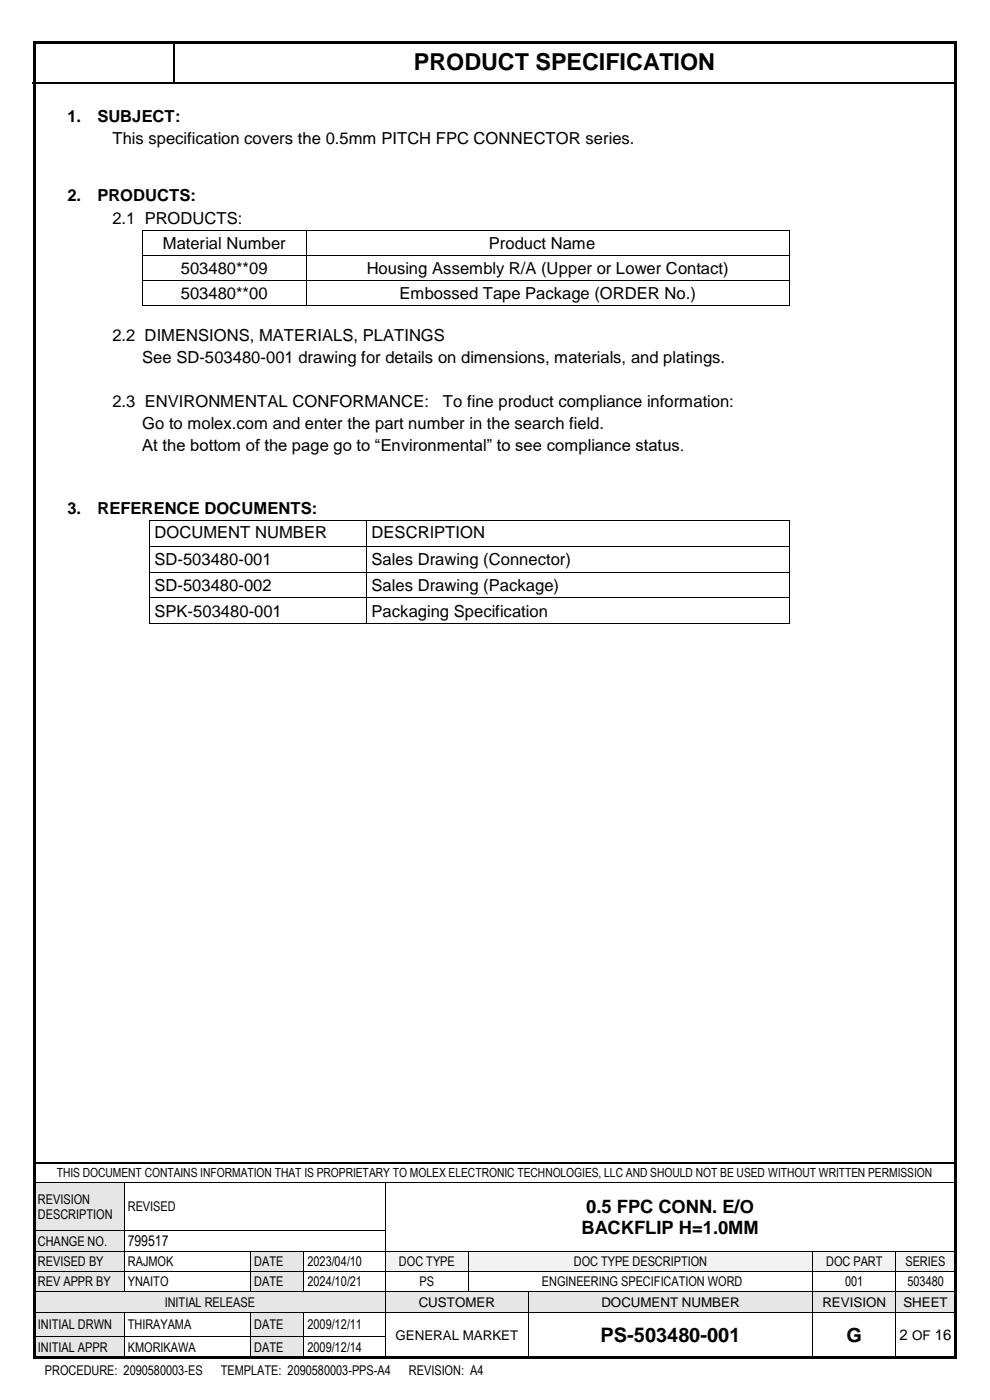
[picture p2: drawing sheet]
<svg xmlns="http://www.w3.org/2000/svg" width="210mm" height="297mm" viewBox="0 0 210 297" stroke-linecap="round" stroke-linejoin="round" font-family="sans-serif">
<defs><g id="words">
<text font-size="5" x="87.8" y="14.9">PRODUCT SPECIFICATION</text>
<g font-size="4.2">
<text x="127.4" y="284.7">PS-503480-001</text>
<text x="179.6" y="284.7">G</text>
</g>
<g font-size="3.9">
<text x="124.4" y="257.3">0.5 FPC CONN. E/O</text>
<text x="123.3" y="261.7">BACKFLIP H=1.0MM</text>
</g>
<g font-size="3.5">
<text x="14.3" y="25.9">1.</text>
<text x="20.7" y="25.9">SUBJECT:</text>
<text x="23.8" y="30.6">This specification covers the 0.5mm PITCH FPC CONNECTOR series.</text>
<text x="14.3" y="42.7">2.</text>
<text x="20.7" y="42.7">PRODUCTS:</text>
<text x="23.8" y="47.4">2.1 PRODUCTS:</text>
<text x="34.6" y="52.8">Material Number</text>
<text x="103.7" y="52.8">Product Name</text>
<text x="38.4" y="58.1">503480**09</text>
<text x="77.8" y="58.1">Housing Assembly R/A (Upper or Lower Contact)</text>
<text x="38.4" y="63.5">503480**00</text>
<text x="84.8" y="63.5">Embossed Tape Package (ORDER No.)</text>
<text x="23.8" y="72.3">2.2 DIMENSIONS, MATERIALS, PLATINGS</text>
<text x="30.2" y="77">See SD-503480-001 drawing for details on dimensions, materials, and platings.</text>
<text x="23.8" y="86.3">2.3 ENVIRONMENTAL CONFORMANCE:</text>
<text x="94" y="86.3">To fine product compliance information:</text>
<text x="30.2" y="91">Go to molex.com and enter the part number in the search field.</text>
<text x="30.2" y="95.6">At the bottom of the page go to “Environmental” to see compliance status.</text>
<text x="14.3" y="109">3.</text>
<text x="20.7" y="109">REFERENCE DOCUMENTS:</text>
<text x="32.8" y="114.1">DOCUMENT NUMBER</text>
<text x="32.8" y="119.9">SD-503480-001</text>
<text x="78.8" y="114.1">DESCRIPTION</text>
<text x="78.8" y="119.9">Sales Drawing (Connector)</text>
<text x="32.8" y="125.4">SD-503480-002</text>
<text x="78.8" y="125.4">Sales Drawing (Package)</text>
<text x="32.8" y="130.8">SPK-503480-001</text>
<text x="78.8" y="130.8">Packaging Specification</text>
</g>
<g font-size="3.2">
<text x="27.1" y="264.4">799517</text>
<text x="190.8" y="284.4">2 OF 16</text>
</g>
<g font-size="2.8">
<text x="8" y="255.3">REVISION</text>
<text x="27.1" y="257">REVISED</text>
<text x="8" y="258.6">DESCRIPTION</text>
<text x="8" y="264.2">CHANGE NO.</text>
<text x="8" y="268.6">REVISED BY</text>
<text x="27.1" y="268.6">RAJMOK</text>
<text x="53.9" y="268.6">DATE</text>
<text x="65.2" y="268.6">2023/04/10</text>
<text x="84.6" y="268.6">DOC TYPE</text>
<text x="121.7" y="268.6">DOC TYPE DESCRIPTION</text>
<text x="175.3" y="268.6">DOC PART</text>
<text x="192.1" y="268.6">SERIES</text>
<text x="8" y="272.9">REV APPR BY</text>
<text x="27.1" y="272.9">YNAITO</text>
<text x="53.9" y="272.9">DATE</text>
<text x="65.2" y="272.9">2024/10/21</text>
<text x="89" y="272.9">PS</text>
<text x="114.9" y="272.9">ENGINEERING SPECIFICATION WORD</text>
<text x="179.3" y="272.9">001</text>
<text x="192.5" y="272.9">503480</text>
<text x="8" y="281.9">INITIAL DRWN</text>
<text x="27.1" y="281.9">THIRAYAMA</text>
<text x="34.9" y="277.2">INITIAL RELEASE</text>
<text x="53.9" y="281.9">DATE</text>
<text x="65.2" y="281.9">2009/12/11</text>
<text x="88.8" y="277.2">CUSTOMER</text>
<text x="127.6" y="277.2">DOCUMENT NUMBER</text>
<text x="174.4" y="277.2">REVISION</text>
<text x="191.6" y="277.2">SHEET</text>
<text x="8" y="286.7">INITIAL APPR</text>
<text x="27.1" y="286.7">KMORIKAWA</text>
<text x="53.9" y="286.7">DATE</text>
<text x="65.2" y="286.7">2009/12/14</text>
<text x="83.9" y="284.2">GENERAL MARKET</text>
<text x="9.5" y="291.8">PROCEDURE: 2090580003-ES</text>
<text x="46.8" y="291.8">TEMPLATE: 2090580003-PPS-A4</text>
<text x="86.8" y="291.8">REVISION: A4</text>
</g>
<text font-size="2.7" x="12" y="249.8">THIS DOCUMENT CONTAINS INFORMATION THAT IS PROPRIETARY TO MOLEX ELECTRONIC TECHNOLOGIES, LLC AND SHOULD NOT BE USED WITHOUT WRITTEN PERMISSION</text>
</g></defs>
<g fill="#000">
<path d="M36.7 8.9h.3v.2h-.3z" fill-rule="evenodd"/>
<path d="M36.7 17.4h.3v.3h-.3z" fill-rule="evenodd"/>
</g>
<path d="M6.9 17.6h29.8M36.9 9.1v8.3M37 17.6h165.8M7.3 246.7h195.3" fill="none" stroke="#000" stroke-width=".34"/>
<g fill="#e6e6e6">
<path d="M7.3 251h19v10h-19z" fill-rule="evenodd"/>
<path d="M8 252.8h17.6v3.2h-17.6z" fill-rule="evenodd"/>
<path d="M8 256h17.6v3.2h-17.6z" fill-rule="evenodd"/>
</g>
<path d="M7.3 250.9h19M26.4 251v10M26.5 250.9h55.2M81.8 251v10M81.9 250.9h120.7" fill="none" stroke="#000" stroke-width=".21"/>
<g fill="#000">
<path d="M26.3 250.9h.2v.1h-.2z" fill-rule="evenodd"/>
<path d="M81.7 250.9h.2v.1h-.2z" fill-rule="evenodd"/>
</g>
<g fill="#e6e6e6">
<path d="M7.3 261.2h19v4.1h-19z" fill-rule="evenodd"/>
<path d="M8 261.7h17.6v3.2h-17.6z" fill-rule="evenodd"/>
</g>
<path d="M7.3 261.1h19M26.4 261.2v4.1M26.5 261.1h55.2M81.8 261.2v4.1" fill="none" stroke="#000" stroke-width=".21"/>
<g fill="#000">
<path d="M26.3 261h.2v.2h-.2z" fill-rule="evenodd"/>
<path d="M81.7 261h.2v.2h-.2z" fill-rule="evenodd"/>
</g>
<g fill="#e6e6e6">
<path d="M7.3 265.5h19v4.2h-19z" fill-rule="evenodd"/>
<path d="M8 266h17.6v3.2h-17.6z" fill-rule="evenodd"/>
</g>
<g fill="#fff">
<path d="M26.5 265.5h26.6v4.2h-26.6z" fill-rule="evenodd"/>
<path d="M27.1 266h25.3v3.2h-25.3z" fill-rule="evenodd"/>
</g>
<g fill="#e6e6e6">
<path d="M53.3 265.5h11.1v4.2h-11.1z" fill-rule="evenodd"/>
<path d="M53.9 266h9.8v3.2h-9.8z" fill-rule="evenodd"/>
</g>
<g fill="#f2f2f2">
<path d="M81.8 265.5h17.5v4.2h-17.5z" fill-rule="evenodd"/>
<path d="M82.5 266h16.2v3.2h-16.2z" fill-rule="evenodd"/>
<path d="M99.5 265.5h72.8v4.2h-72.8z" fill-rule="evenodd"/>
<path d="M100.1 266h71.6v3.2h-71.6z" fill-rule="evenodd"/>
<path d="M172.5 265.5h17.5v4.2h-17.5z" fill-rule="evenodd"/>
<path d="M173.2 266h16.1v3.2h-16.1z" fill-rule="evenodd"/>
<path d="M190.2 265.5h12.4v4.2h-12.4z" fill-rule="evenodd"/>
<path d="M190.8 266h11v3.2h-11z" fill-rule="evenodd"/>
</g>
<g fill="none" stroke="#000" stroke-width=".21">
<path d="M7.3 265.4h19M26.4 265.5v4.2M26.5 265.4h26.6M53.2 265.5v4.2M53.3 265.4h11.1M64.5 265.5v4.2M64.6 265.4h17.1M81.8 265.5v4.2M81.9 265.4h17.4M99.4 265.5v4.2M99.5 265.4h72.9M172.5 265.5v4.2"/>
<path d="M172.5 265.4h17.5M190.1 265.5v4.2M190.2 265.4h12.5"/>
</g>
<g fill="#000">
<path d="M26.3 265.3h.2v.2h-.2z" fill-rule="evenodd"/>
<path d="M53.1 265.3h.2v.2h-.2z" fill-rule="evenodd"/>
<path d="M64.4 265.3h.2v.2h-.2z" fill-rule="evenodd"/>
<path d="M81.7 265.3h.2v.2h-.2z" fill-rule="evenodd"/>
<path d="M99.3 265.3h.2v.2h-.2z" fill-rule="evenodd"/>
<path d="M172.4 265.3h.1v.2h-.1z" fill-rule="evenodd"/>
<path d="M190 265.3h.2v.2h-.2z" fill-rule="evenodd"/>
</g>
<g fill="#e6e6e6">
<path d="M7.3 269.8h19v4.2h-19z" fill-rule="evenodd"/>
<path d="M8 270.3h17.6v3.2h-17.6z" fill-rule="evenodd"/>
</g>
<g fill="#fff">
<path d="M26.5 269.8h26.6v4.2h-26.6z" fill-rule="evenodd"/>
<path d="M27.1 270.3h25.3v3.2h-25.3z" fill-rule="evenodd"/>
</g>
<g fill="#e6e6e6">
<path d="M53.3 269.8h11.1v4.2h-11.1z" fill-rule="evenodd"/>
<path d="M53.9 270.3h9.8v3.2h-9.8z" fill-rule="evenodd"/>
</g>
<g fill="#fff">
<path d="M64.6 269.8h17.1v4.2h-17.1z" fill-rule="evenodd"/>
<path d="M65.2 270.3h15.8v3.2h-15.8z" fill-rule="evenodd"/>
</g>
<g fill="none" stroke="#000" stroke-width=".21">
<path d="M7.3 269.7h19M26.4 269.8v4.2M26.5 269.7h26.6M53.2 269.8v4.2M53.3 269.7h11.1M64.5 269.8v4.2M64.6 269.7h17.1M81.8 269.8v4.2M81.9 269.7h17.4M99.4 269.8v4.2M99.5 269.7h72.9M172.5 269.8v4.2"/>
<path d="M172.5 269.7h17.5M190.1 269.8v4.2M190.2 269.7h12.5"/>
</g>
<g fill="#000">
<path d="M26.3 269.7h.2v.1h-.2z" fill-rule="evenodd"/>
<path d="M53.1 269.7h.2v.1h-.2z" fill-rule="evenodd"/>
<path d="M64.4 269.7h.2v.1h-.2z" fill-rule="evenodd"/>
<path d="M81.7 269.7h.2v.1h-.2z" fill-rule="evenodd"/>
<path d="M99.3 269.7h.2v.1h-.2z" fill-rule="evenodd"/>
<path d="M172.4 269.7h.1v.1h-.1z" fill-rule="evenodd"/>
<path d="M190 269.7h.2v.1h-.2z" fill-rule="evenodd"/>
</g>
<g fill="#e6e6e6">
<path d="M7.3 274.1h74.4v4.2h-74.4z" fill-rule="evenodd"/>
<path d="M8 274.6h73v3.2h-73z" fill-rule="evenodd"/>
<path d="M81.8 274.1h30.2v4.2h-30.2z" fill-rule="evenodd"/>
<path d="M82.5 274.6h28.9v3.3h-28.9z" fill-rule="evenodd"/>
<path d="M112.2 274.1h60.1v4.2h-60.1z" fill-rule="evenodd"/>
<path d="M112.8 274.6h58.9v3.3h-58.9z" fill-rule="evenodd"/>
<path d="M172.5 274.1h17.5v4.2h-17.5z" fill-rule="evenodd"/>
<path d="M173.2 274.6h16.1v3.3h-16.1z" fill-rule="evenodd"/>
<path d="M190.2 274.1h12.4v4.2h-12.4z" fill-rule="evenodd"/>
<path d="M190.8 274.6h11v3.3h-11z" fill-rule="evenodd"/>
</g>
<g fill="none" stroke="#000" stroke-width=".21">
<path d="M7.3 274.1h19M26.5 274.1h26.6M53.3 274.1h11.1M64.6 274.1h17.1M81.8 274.1v4.2M81.9 274.1h17.4M99.5 274.1h12.5M112.1 274.1v4.2M112.2 274.1h60.2M172.5 274.1v4.2M172.5 274.1h17.5M190.1 274.1v4.2"/>
<path d="M190.2 274.1h12.5"/>
</g>
<g fill="#000">
<path d="M26.3 274h.2v.1h-.2z" fill-rule="evenodd"/>
<path d="M53.1 274h.2v.1h-.2z" fill-rule="evenodd"/>
<path d="M64.4 274h.2v.1h-.2z" fill-rule="evenodd"/>
<path d="M81.7 274h.2v.1h-.2z" fill-rule="evenodd"/>
<path d="M99.3 274h.2v.1h-.2z" fill-rule="evenodd"/>
<path d="M112 274h.2v.1h-.2z" fill-rule="evenodd"/>
<path d="M172.4 274h.1v.1h-.1z" fill-rule="evenodd"/>
<path d="M190 274h.2v.1h-.2z" fill-rule="evenodd"/>
</g>
<g fill="#e6e6e6">
<path d="M7.3 278.5h19v4.9h-19z" fill-rule="evenodd"/>
<path d="M8 279.3h17.6v3.2h-17.6z" fill-rule="evenodd"/>
<path d="M53.3 278.5h11.1v4.9h-11.1z" fill-rule="evenodd"/>
<path d="M53.9 279.3h9.8v3.2h-9.8z" fill-rule="evenodd"/>
</g>
<g fill="#fff">
<path d="M112.2 278.5h60.1v9.5h-60.1z" fill-rule="evenodd"/>
<path d="M112.8 280.8h58.9v4.9h-58.9z" fill-rule="evenodd"/>
<path d="M172.5 278.5h17.5v9.5h-17.5z" fill-rule="evenodd"/>
<path d="M173.2 280.8h16.1v4.9h-16.1z" fill-rule="evenodd"/>
<path d="M190.2 278.5h12.4v9.5h-12.4z" fill-rule="evenodd"/>
<path d="M190.8 281.4h11v3.6h-11z" fill-rule="evenodd"/>
</g>
<g fill="none" stroke="#000" stroke-width=".21">
<path d="M7.3 278.4h19M26.4 278.5v4.9M26.5 278.4h26.6M53.2 278.5v4.9M53.3 278.4h11.1M64.5 278.5v4.9M64.6 278.4h17.1M81.8 278.5v4.9M81.9 278.4h30.1M112.1 278.5v4.9M112.2 278.4h60.2M172.5 278.5v4.9"/>
<path d="M172.5 278.4h17.5M190.1 278.5v4.9M190.2 278.4h12.5"/>
</g>
<g fill="#000">
<path d="M26.3 278.3h.2v.2h-.2z" fill-rule="evenodd"/>
<path d="M53.1 278.3h.2v.2h-.2z" fill-rule="evenodd"/>
<path d="M64.4 278.3h.2v.2h-.2z" fill-rule="evenodd"/>
<path d="M81.7 278.3h.2v.2h-.2z" fill-rule="evenodd"/>
<path d="M112 278.3h.2v.2h-.2z" fill-rule="evenodd"/>
<path d="M172.4 278.3h.1v.2h-.1z" fill-rule="evenodd"/>
<path d="M190 278.3h.2v.2h-.2z" fill-rule="evenodd"/>
</g>
<g fill="#e6e6e6">
<path d="M7.3 283.5h19v4.5h-19z" fill-rule="evenodd"/>
<path d="M8 284.1h17.6v3.3h-17.6z" fill-rule="evenodd"/>
<path d="M53.3 283.5h11.1v4.5h-11.1z" fill-rule="evenodd"/>
<path d="M53.9 284.1h9.8v3.3h-9.8z" fill-rule="evenodd"/>
</g>
<g fill="none" stroke="#000" stroke-width=".21">
<path d="M30.2 49.2v4.9M30.2 54.5v4.9M30.2 59.9v4.9M30.3 48.9h34.6M30.3 54.2h34.6M30.3 59.5h34.6M65 49.2v4.9M65 54.5v4.9M65 59.9v4.9M65.1 48.9h102.4M65.1 54.2h102.4M65.1 59.5h102.4"/>
<path d="M167.5 49.2v4.9M167.5 54.5v4.9M167.5 59.9v4.9M30.3 64.9h34.6M65.1 64.9h102.4M31.8 110.8v5M31.8 116.3v5M31.8 110.5h45.9M31.8 115.9h45.9M77.8 110.8v5M77.8 116.3v5M77.9 110.5h89.6"/>
<path d="M77.9 115.9h89.6M167.5 110.8v5M167.5 116.3v5M31.8 121.7v5M31.8 127.1v5.1M31.8 121.4h45.9M31.8 126.8h45.9M31.8 132.3h45.9M77.8 121.7v5M77.8 127.1v5.1M77.9 121.4h89.6M77.9 126.8h89.6"/>
<path d="M77.9 132.3h89.6M167.5 121.7v5M167.5 127.1v5.1M7.3 283.5h19M26.4 283.5v4.5M26.5 283.5h26.6M53.2 283.5v4.5M53.3 283.5h11.1M64.5 283.5v4.5M64.6 283.5h17.1M81.8 283.5v4.5M112.1 283.5v4.5"/>
<path d="M172.5 283.5v4.5M190.1 283.5v4.5"/>
</g>
<g fill="#000">
<path d="M7 8.8h.5v.5h-.5z" fill-rule="evenodd"/>
<path d="M7 8.8h.5v.5h-.5z" fill-rule="evenodd"/>
<path d="M7.5 8.8h195v.5h-195z" fill-rule="evenodd"/>
<path d="M202.5 8.8h.5v.5h-.5z" fill-rule="evenodd"/>
<path d="M202.5 8.8h.5v.5h-.5z" fill-rule="evenodd"/>
<path d="M30.1 48.8h.2v.4h-.2z" fill-rule="evenodd"/>
<path d="M30.1 48.8h.2v.1h-.2z" fill-rule="evenodd"/>
<path d="M30.1 54.1h.2v.4h-.2z" fill-rule="evenodd"/>
<path d="M30.1 59.4h.2v.5h-.2z" fill-rule="evenodd"/>
<path d="M64.9 48.9h.2v.3h-.2z" fill-rule="evenodd"/>
<path d="M64.9 48.8h.2v.1h-.2z" fill-rule="evenodd"/>
<path d="M64.9 54.1h.2v.4h-.2z" fill-rule="evenodd"/>
<path d="M64.9 59.4h.2v.5h-.2z" fill-rule="evenodd"/>
<path d="M167.5 48.8h.1v.4h-.1z" fill-rule="evenodd"/>
<path d="M167.5 48.8h.1v.1h-.1z" fill-rule="evenodd"/>
<path d="M167.5 54.1h.1v.4h-.1z" fill-rule="evenodd"/>
<path d="M167.5 59.4h.1v.5h-.1z" fill-rule="evenodd"/>
<path d="M30.1 64.8h.2v.1h-.2z" fill-rule="evenodd"/>
<path d="M30.1 64.8h.2v.1h-.2z" fill-rule="evenodd"/>
<path d="M64.9 64.8h.2v.1h-.2z" fill-rule="evenodd"/>
<path d="M167.5 64.8h.1v.1h-.1z" fill-rule="evenodd"/>
<path d="M167.5 64.8h.1v.1h-.1z" fill-rule="evenodd"/>
<path d="M31.7 110.4h.1v.4h-.1z" fill-rule="evenodd"/>
<path d="M31.7 110.4h.1v.1h-.1z" fill-rule="evenodd"/>
<path d="M31.7 115.8h.1v.5h-.1z" fill-rule="evenodd"/>
<path d="M77.7 110.5h.2v.3h-.2z" fill-rule="evenodd"/>
<path d="M77.7 110.4h.2v.1h-.2z" fill-rule="evenodd"/>
<path d="M77.7 115.8h.2v.5h-.2z" fill-rule="evenodd"/>
<path d="M167.5 110.4h.1v.4h-.1z" fill-rule="evenodd"/>
<path d="M167.5 110.4h.1v.1h-.1z" fill-rule="evenodd"/>
<path d="M167.5 115.8h.1v.5h-.1z" fill-rule="evenodd"/>
<path d="M31.7 121.3h.1v.4h-.1z" fill-rule="evenodd"/>
<path d="M31.7 126.7h.1v.4h-.1z" fill-rule="evenodd"/>
<path d="M31.7 132.2h.1v.2h-.1z" fill-rule="evenodd"/>
<path d="M31.7 132.2h.1v.2h-.1z" fill-rule="evenodd"/>
<path d="M77.7 121.3h.2v.4h-.2z" fill-rule="evenodd"/>
<path d="M77.7 126.7h.2v.4h-.2z" fill-rule="evenodd"/>
<path d="M77.7 132.2h.2v.2h-.2z" fill-rule="evenodd"/>
<path d="M167.5 121.3h.1v.4h-.1z" fill-rule="evenodd"/>
<path d="M167.5 126.7h.1v.4h-.1z" fill-rule="evenodd"/>
<path d="M167.5 132.2h.1v.2h-.1z" fill-rule="evenodd"/>
<path d="M167.5 132.2h.1v.2h-.1z" fill-rule="evenodd"/>
<path d="M7 9.3h.5v278.4h-.5z" fill-rule="evenodd"/>
<path d="M7 287.7h.5v.5h-.5z" fill-rule="evenodd"/>
<path d="M7 287.7h.5v.5h-.5z" fill-rule="evenodd"/>
<path d="M7.5 287.7h195v.5h-195z" fill-rule="evenodd"/>
<path d="M26.3 283.4h.2v.1h-.2z" fill-rule="evenodd"/>
<path d="M53.1 283.4h.2v.1h-.2z" fill-rule="evenodd"/>
<path d="M64.4 283.4h.2v.1h-.2z" fill-rule="evenodd"/>
<path d="M81.7 283.4h.2v.1h-.2z" fill-rule="evenodd"/>
<path d="M112 283.4h.2v.1h-.2z" fill-rule="evenodd"/>
<path d="M172.4 283.4h.1v.1h-.1z" fill-rule="evenodd"/>
<path d="M190 283.4h.2v.1h-.2z" fill-rule="evenodd"/>
<path d="M202.5 9.3h.5v278.4h-.5z" fill-rule="evenodd"/>
<path d="M202.5 287.7h.5v.5h-.5z" fill-rule="evenodd"/>
<path d="M202.5 287.7h.5v.5h-.5z" fill-rule="evenodd"/>
</g>
<use href="#words"/>
</svg>
